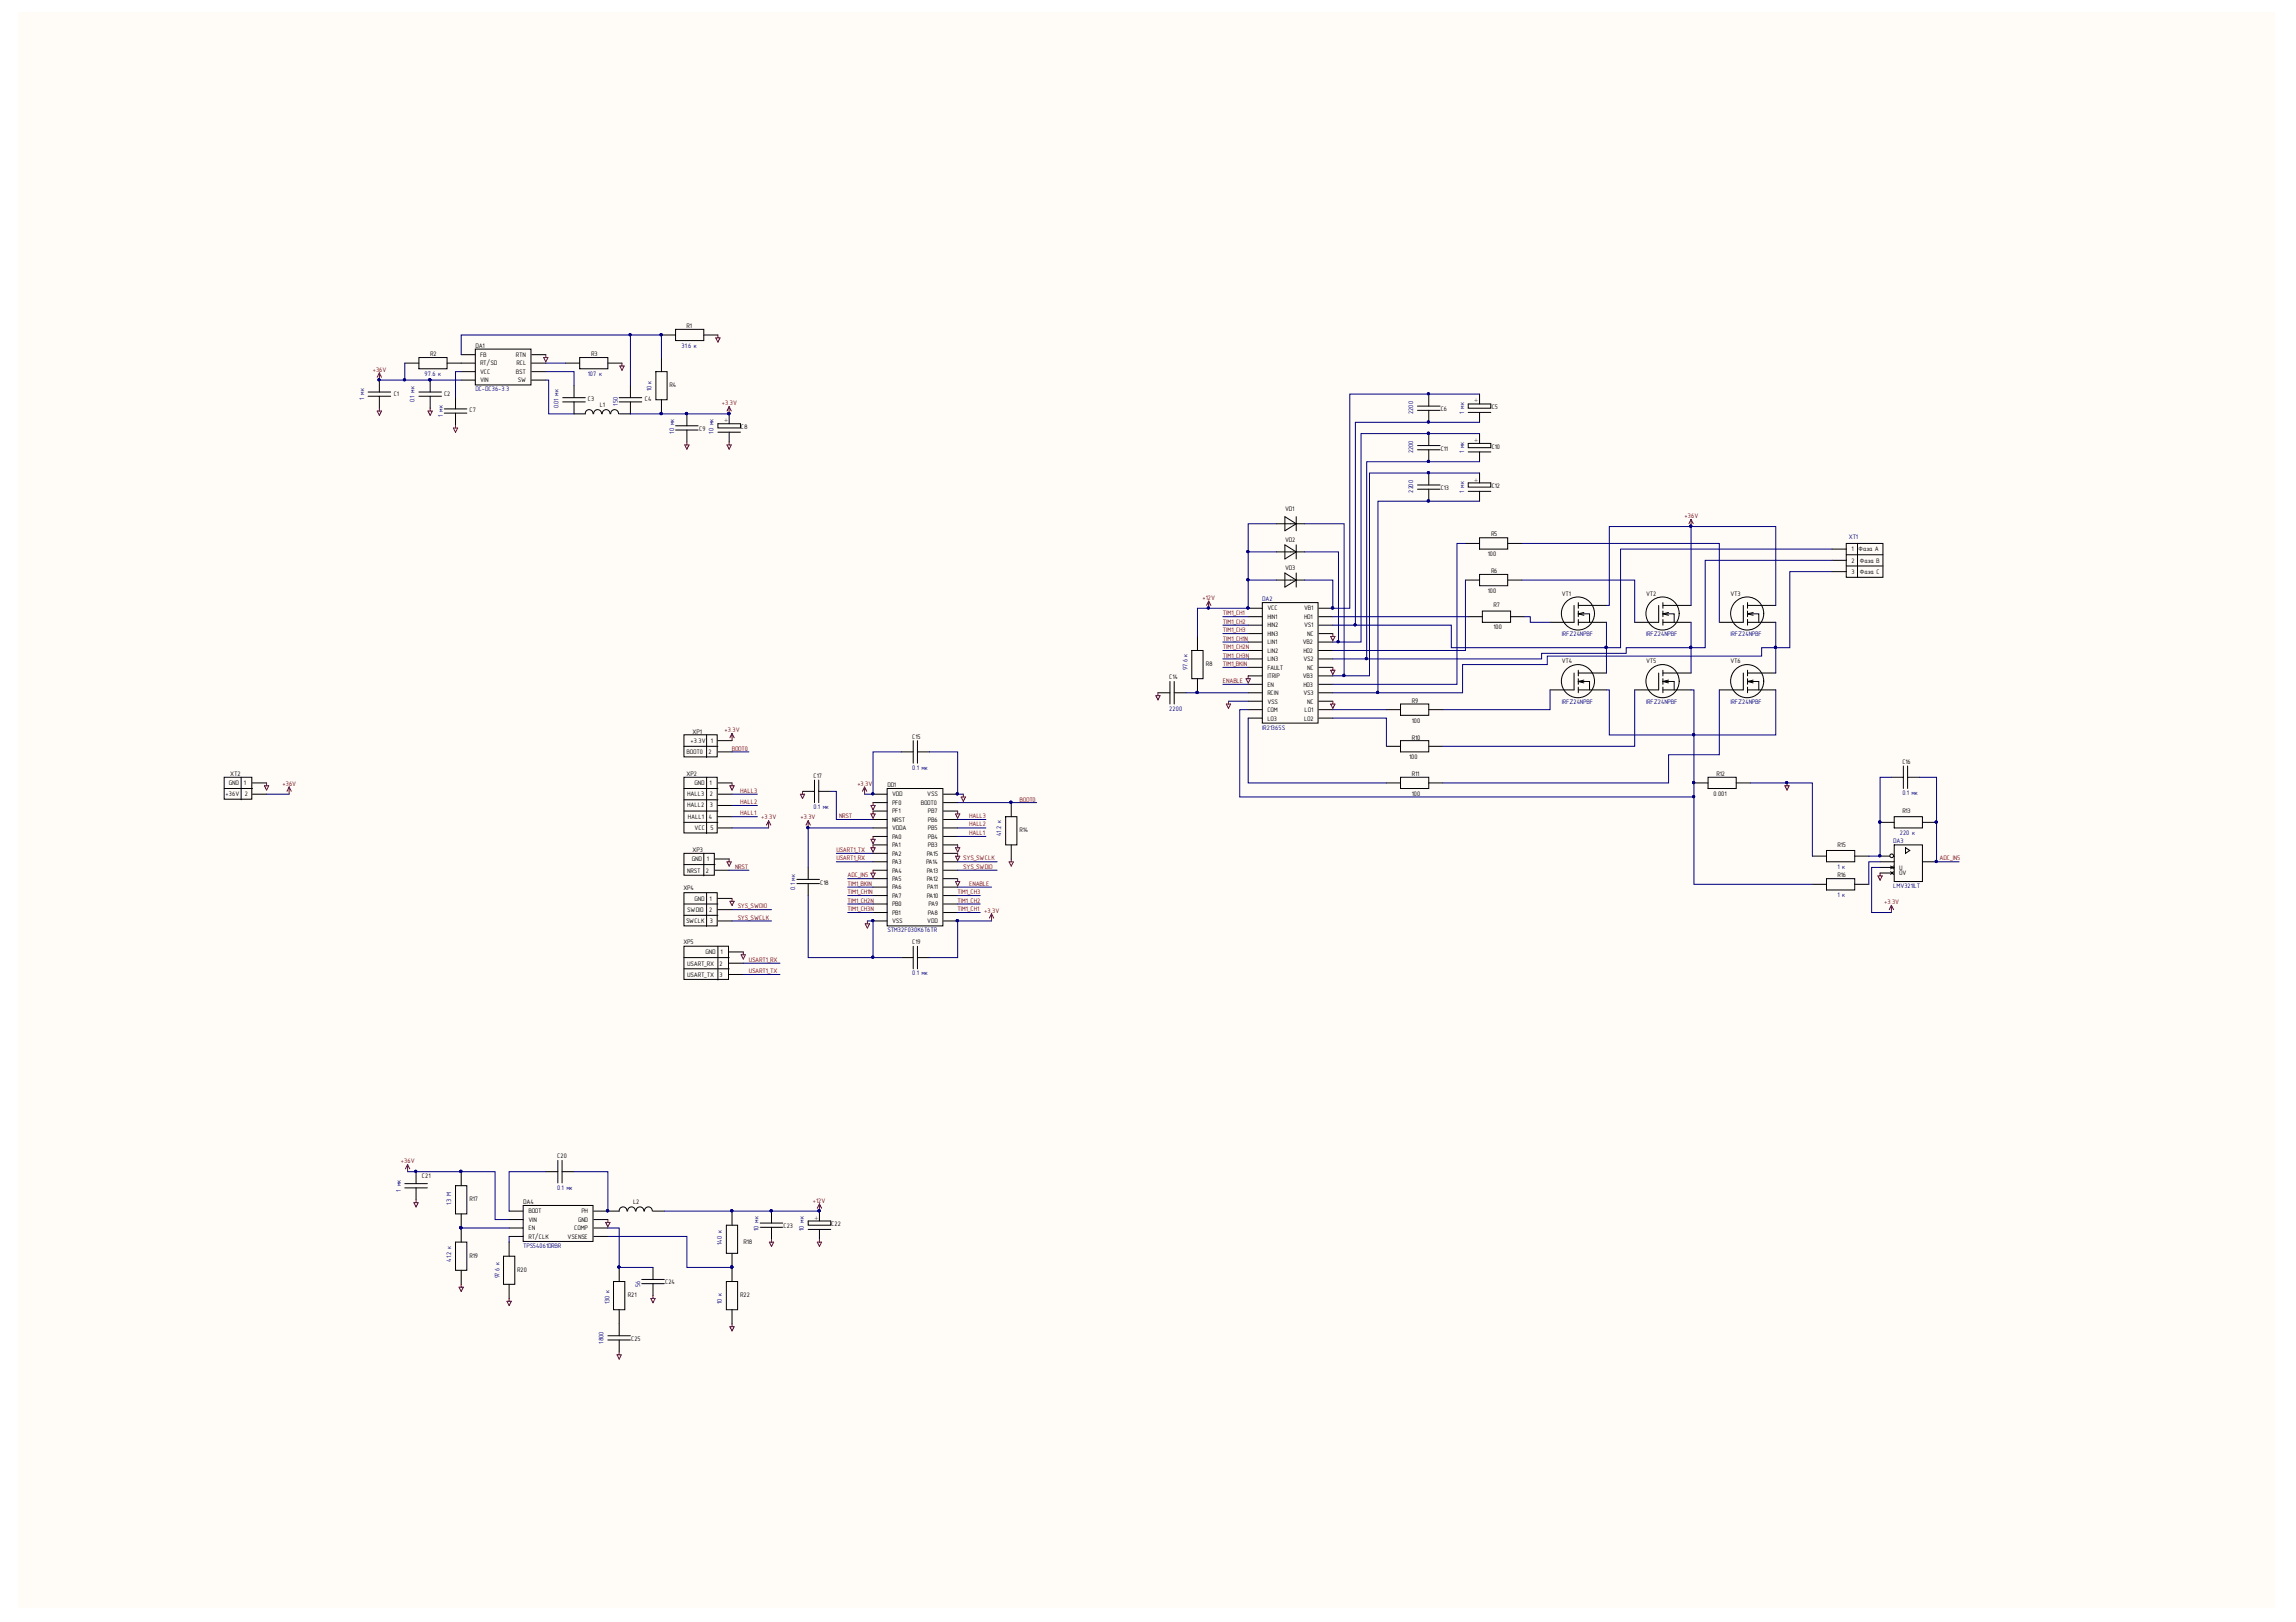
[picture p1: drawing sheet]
<svg xmlns="http://www.w3.org/2000/svg" width="297mm" height="210mm" viewBox="0 0 297 210" stroke-linecap="round" stroke-linejoin="round" font-family="sans-serif">
<defs><g id="words">
<g font-size=".8">
<text x="55.7" y="46.1">R2</text>
<text x="61.5" y="45">DA1</text>
<text x="62.1" y="46.2">FB</text>
<text x="62.1" y="47.3">RT/SD</text>
<text x="66.8" y="46.2">RTN</text>
<text x="66.8" y="47.3">RCL</text>
<text x="76.5" y="46.1">R3</text>
<text x="88.8" y="42.4">R1</text>
<text x="50.9" y="51.2">С1</text>
<text x="57.4" y="51.2">С2</text>
<text x="60.7" y="53.4">С7</text>
<text x="62.1" y="48.4">VCC</text>
<text x="62.1" y="49.5">VIN</text>
<text x="66.8" y="48.4">BST</text>
<text x="67" y="49.5">SW</text>
<text x="76.1" y="51.9">С3</text>
<text x="77.6" y="52.7">L1</text>
<text x="83.4" y="51.9">С4</text>
<text x="86.6" y="50.1">R4</text>
<text x="186.4" y="53.2">С6</text>
<text x="191.2" y="52.1" transform="rotate(-90 191.2 52.1)">+</text>
<text x="193" y="52.9">С5</text>
<text x="90.4" y="55.8">С9</text>
<text x="94.2" y="54.6" transform="rotate(-90 94.2 54.6)">+</text>
<text x="95.9" y="55.5">С8</text>
<text x="186.4" y="58.3">С11</text>
<text x="191.2" y="57.2" transform="rotate(-90 191.2 57.2)">+</text>
<text x="193" y="58.1">С10</text>
<text x="186.4" y="63.4">С13</text>
<text x="191.2" y="62.3" transform="rotate(-90 191.2 62.3)">+</text>
<text x="193" y="63.2">С12</text>
<text x="166.2" y="70.2">VD2</text>
<text x="166.2" y="66.1">VD1</text>
<text x="192.5" y="71.9">100</text>
<text x="192.9" y="69.4">R5</text>
<text x="239.5" y="71.4">1</text>
<text x="240.4" y="71.4">Фаза А</text>
<text x="166.2" y="73.8">VD3</text>
<text x="192.5" y="76.7">100</text>
<text x="192.9" y="74.1">R6</text>
<text x="202" y="77.1">VT1</text>
<text x="213" y="77.1">VT2</text>
<text x="223.9" y="77.1">VT3</text>
<text x="239.5" y="72.8">2</text>
<text x="239.5" y="74.2">3</text>
<text x="240.6" y="72.8">Фаза B</text>
<text x="240.6" y="74.2">Фаза C</text>
<text x="164" y="79">VCC</text>
<text x="164" y="80.1">HIN1</text>
<text x="164" y="81.2">HIN2</text>
<text x="164" y="82.3">HIN3</text>
<text x="164" y="83.4">LIN1</text>
<text x="168.5" y="83.4">VB2</text>
<text x="168.7" y="81.2">VS1</text>
<text x="168.7" y="80.1">HO1</text>
<text x="168.7" y="79">VB1</text>
<text x="169.1" y="82.3">NC</text>
<text x="193.2" y="81.4">100</text>
<text x="193.2" y="78.5">R7</text>
<text x="151.3" y="87.9">С14</text>
<text x="156" y="86.2">R8</text>
<text x="164" y="84.5">LIN2</text>
<text x="164" y="85.6">LIN3</text>
<text x="164" y="86.7">FAULT</text>
<text x="164" y="87.8">ITRIP</text>
<text x="164" y="88.9">EN</text>
<text x="164" y="90">RCIN</text>
<text x="168.5" y="87.8">VB3</text>
<text x="168.6" y="90">VS3</text>
<text x="168.6" y="88.9">HO3</text>
<text x="168.6" y="85.6">VS2</text>
<text x="168.6" y="84.5">HO2</text>
<text x="169.1" y="86.7">NC</text>
<text x="202" y="85.8">VT4</text>
<text x="213" y="85.8">VT5</text>
<text x="223.9" y="85.8">VT6</text>
<text x="89.6" y="94.9">XP1</text>
<text x="118" y="95.6">С15</text>
<text x="164" y="91.1">VSS</text>
<text x="164" y="92.2">COM</text>
<text x="164" y="93.3">LO3</text>
<text x="168.7" y="93.3">LO2</text>
<text x="168.8" y="92.2">LO1</text>
<text x="169.1" y="91.1">NC</text>
<text x="182.7" y="93.5">100</text>
<text x="182.7" y="91">R9</text>
<text x="182.7" y="95.7">R10</text>
<text x="29.6" y="101.6">GND</text>
<text x="29.8" y="100.4">XT2</text>
<text x="31.5" y="101.6">1</text>
<text x="88.8" y="97.6">BOOT0</text>
<text x="88.8" y="100.4">XP2</text>
<text x="89.3" y="96.1">+3.3V</text>
<text x="89.9" y="101.6">GND</text>
<text x="91.6" y="97.6">2</text>
<text x="91.8" y="101.6">1</text>
<text x="91.9" y="96.1">1</text>
<text x="105.2" y="100.7">С17</text>
<text x="114.8" y="101.9">DD1</text>
<text x="182.3" y="98.2">100</text>
<text x="182.7" y="100.4">R11</text>
<text x="222.1" y="100.4">R12</text>
<text x="246.1" y="98.8">С16</text>
<text x="29.2" y="103.1">+36V</text>
<text x="31.7" y="103.1">2</text>
<text x="88.9" y="104.5">HALL2</text>
<text x="88.9" y="103.1">HALL3</text>
<text x="89" y="106">HALL1</text>
<text x="89.9" y="107.5">VCC</text>
<text x="91.7" y="106">4</text>
<text x="91.8" y="104.5">3</text>
<text x="91.8" y="103.1">2</text>
<text x="91.9" y="107.5">5</text>
<text x="115.4" y="103.1">VDD</text>
<text x="115.4" y="104.2">PF0</text>
<text x="115.4" y="105.3">PF1</text>
<text x="115.4" y="106.4">NRST</text>
<text x="115.4" y="107.5">VDDA</text>
<text x="119.1" y="104.2">BOOT0</text>
<text x="120" y="103.1">VSS</text>
<text x="120.1" y="107.5">PB5</text>
<text x="120.1" y="106.4">PB6</text>
<text x="120.1" y="105.3">PB7</text>
<text x="131.9" y="107.7">R14</text>
<text x="182.7" y="103">100</text>
<text x="221.7" y="103">0.001</text>
<text x="246.1" y="105.2">R13</text>
<text x="88.9" y="112.9">NRST</text>
<text x="89.5" y="111.4">GND</text>
<text x="89.6" y="110.2">XP3</text>
<text x="91.3" y="112.9">2</text>
<text x="91.4" y="111.4">1</text>
<text x="115.4" y="108.6">PA0</text>
<text x="115.4" y="109.7">PA1</text>
<text x="115.4" y="110.7">PA2</text>
<text x="115.4" y="111.8">PA3</text>
<text x="115.4" y="112.9">PA4</text>
<text x="115.4" y="114">PA5</text>
<text x="119.8" y="111.8">PA14</text>
<text x="119.9" y="114">PA12</text>
<text x="119.9" y="112.9">PA13</text>
<text x="119.9" y="110.7">PA15</text>
<text x="120.1" y="109.7">PB3</text>
<text x="120.1" y="108.6">PB4</text>
<text x="237.7" y="109.6">R15</text>
<text x="237.7" y="113.5">R16</text>
<text x="245.7" y="112.5">U</text>
<text x="245.7" y="113.3">OV</text>
<text x="88.4" y="115.2">XP4</text>
<text x="88.8" y="119.5">SWCLK</text>
<text x="88.9" y="118">SWDIO</text>
<text x="89.9" y="116.6">GND</text>
<text x="91.7" y="118">2</text>
<text x="91.8" y="116.6">1</text>
<text x="91.8" y="119.5">3</text>
<text x="106.1" y="114.5">С18</text>
<text x="115.4" y="115.1">PA6</text>
<text x="115.4" y="116.2">PA7</text>
<text x="115.4" y="117.3">PB0</text>
<text x="115.4" y="118.4">PB1</text>
<text x="115.4" y="119.5">VSS</text>
<text x="119.9" y="116.2">PA10</text>
<text x="120" y="119.5">VDD</text>
<text x="120" y="115.1">PA11</text>
<text x="120.1" y="118.4">PA8</text>
<text x="120.1" y="117.3">PA9</text>
<text x="88.4" y="122.2">XP5</text>
<text x="88.9" y="125">USART_RX</text>
<text x="91.3" y="123.5">GND</text>
<text x="93.1" y="125">2</text>
<text x="93.2" y="123.5">1</text>
<text x="118" y="122.2">С19</text>
<text x="88.9" y="126.4">USART_TX</text>
<text x="93.1" y="126.4">3</text>
<text x="72.1" y="149.9">С20</text>
<text x="54.6" y="152.5">С21</text>
<text x="60.7" y="155.5">R17</text>
<text x="67.7" y="155.8">DA4</text>
<text x="81.9" y="155.8">L2</text>
<text x="68.4" y="157">BOOT</text>
<text x="68.4" y="158.1">VIN</text>
<text x="68.4" y="159.2">EN</text>
<text x="68.4" y="160.3">RT/CLK</text>
<text x="73.4" y="160.3">VSENSE</text>
<text x="74.3" y="159.2">COMP</text>
<text x="74.8" y="158.1">GND</text>
<text x="75.2" y="157">PH</text>
<text x="96.2" y="161">R18</text>
<text x="101.4" y="158.9">С23</text>
<text x="105.8" y="157.8" transform="rotate(-90 105.8 157.8)">+</text>
<text x="107.5" y="158.7">С22</text>
<text x="60.7" y="162.7">R19</text>
<text x="66.9" y="164.6">R20</text>
<text x="81.2" y="167.9">R21</text>
<text x="86" y="166.2">С24</text>
<text x="95.8" y="167.9">R22</text>
<text x="81.6" y="173.6">С25</text>
</g>
<g font-size=".8" fill="#000080">
<text x="88.2" y="45">31.6 к</text>
<text x="47.1" y="51.7" transform="rotate(-90 47.1 51.7)">1 мк</text>
<text x="53.6" y="52.1" transform="rotate(-90 53.6 52.1)">0.1 мк</text>
<text x="54.9" y="48.6">97.6 к</text>
<text x="57.3" y="53.9" transform="rotate(-90 57.3 53.9)">1 мк</text>
<text x="61.5" y="50.6">DC-DC36-3.3</text>
<text x="72.3" y="52.8" transform="rotate(-90 72.3 52.8)">0.01 мк</text>
<text x="76.1" y="48.6">107 к</text>
<text x="80" y="52.5" transform="rotate(-90 80 52.5)">150</text>
<text x="84.3" y="50.6" transform="rotate(-90 84.3 50.6)">10 к</text>
<text x="182.8" y="53.5" transform="rotate(-90 182.8 53.5)">2200</text>
<text x="189.4" y="53.5" transform="rotate(-90 189.4 53.5)">1 мк</text>
<text x="87.2" y="56.1" transform="rotate(-90 87.2 56.1)">10 мк</text>
<text x="92.3" y="56.1" transform="rotate(-90 92.3 56.1)">10 мк</text>
<text x="182.8" y="58.7" transform="rotate(-90 182.8 58.7)">2200</text>
<text x="189.4" y="58.7" transform="rotate(-90 189.4 58.7)">1 мк</text>
<text x="182.8" y="63.7" transform="rotate(-90 182.8 63.7)">2200</text>
<text x="189.4" y="63.7" transform="rotate(-90 189.4 63.7)">1 мк</text>
<text x="239.2" y="69.8">XT1</text>
<text x="163.3" y="77.8">DA2</text>
<text x="202" y="82.3">IRFZ24NPBF</text>
<text x="213" y="82.3">IRFZ24NPBF</text>
<text x="223.9" y="82.3">IRFZ24NPBF</text>
<text x="153.6" y="86.7" transform="rotate(-90 153.6 86.7)">97.6 к</text>
<text x="151.3" y="92">2200</text>
<text x="163.3" y="94.4">IR21365S</text>
<text x="202" y="91.1">IRFZ24NPBF</text>
<text x="213" y="91.1">IRFZ24NPBF</text>
<text x="223.9" y="91.1">IRFZ24NPBF</text>
<text x="118" y="99.6">0.1 мк</text>
<text x="105.2" y="104.7">0.1 мк</text>
<text x="246.1" y="102.9">0.1 мк</text>
<text x="129.5" y="108.2" transform="rotate(-90 129.5 108.2)">41.2 к</text>
<text x="237.7" y="112.4">1 к</text>
<text x="244.9" y="109.1">DA3</text>
<text x="245.8" y="108">220 к</text>
<text x="102.9" y="115.1" transform="rotate(-90 102.9 115.1)">0.1 мк</text>
<text x="237.7" y="116.1">1 к</text>
<text x="244.9" y="114.9">LMV321ILT</text>
<text x="114.8" y="120.6">STM32F030K6T6TR</text>
<text x="118" y="126.2">0.1 мк</text>
<text x="51.9" y="154.2" transform="rotate(-90 51.9 154.2)">1 мк</text>
<text x="58.4" y="156" transform="rotate(-90 58.4 156)">1.3 М</text>
<text x="72.1" y="153.9">0.1 мк</text>
<text x="67.7" y="161.5">TPS54061DRBR</text>
<text x="93.4" y="161.1" transform="rotate(-90 93.4 161.1)">140 к</text>
<text x="98.1" y="159.3" transform="rotate(-90 98.1 159.3)">10 мк</text>
<text x="104" y="159.3" transform="rotate(-90 104 159.3)">10 мк</text>
<text x="58.4" y="163.3" transform="rotate(-90 58.4 163.3)">41.2 к</text>
<text x="64.6" y="165.4" transform="rotate(-90 64.6 165.4)">97.6 к</text>
<text x="82.8" y="166.5" transform="rotate(-90 82.8 166.5)">56</text>
<text x="78.1" y="173.9" transform="rotate(-90 78.1 173.9)">1800</text>
<text x="78.9" y="168.7" transform="rotate(-90 78.9 168.7)">130 к</text>
<text x="93.4" y="168.7" transform="rotate(-90 93.4 168.7)">10 к</text>
</g>
<g font-size=".8" fill="#800000">
<text x="48.2" y="48.1">+36V</text>
<text x="93.4" y="52.4">+3.3V</text>
<text x="217.9" y="67">+36V</text>
<text x="155.6" y="77.6">+12V</text>
<text x="158.2" y="79.6">TIM1_CH1</text>
<text x="158.2" y="80.7">TIM1_CH2</text>
<text x="158.2" y="81.8">TIM1_CH3</text>
<text x="158.2" y="82.9">TIM1_CH1N</text>
<text x="158.2" y="84">TIM1_CH2N</text>
<text x="158.2" y="85.1">TIM1_CH3N</text>
<text x="158.2" y="86.2">TIM1_BKIN</text>
<text x="158.2" y="88.3">ENABLE</text>
<text x="93.7" y="94.8">+3.3V</text>
<text x="36.5" y="101.7">+36V</text>
<text x="94.7" y="97.1">BOOT0</text>
<text x="110.9" y="101.7">+3.3V</text>
<text x="95.8" y="102.6">HALL3</text>
<text x="95.8" y="104.1">HALL2</text>
<text x="95.8" y="105.5">HALL1</text>
<text x="98.5" y="106">+3.3V</text>
<text x="103.6" y="106">+3.3V</text>
<text x="108.5" y="105.8">NRST</text>
<text x="125.4" y="106.9">HALL2</text>
<text x="125.4" y="105.8">HALL3</text>
<text x="131.9" y="103.7">BOOT0</text>
<text x="95.1" y="112.4">NRST</text>
<text x="108.2" y="110.2">USART1_TX</text>
<text x="108.2" y="111.3">USART1_RX</text>
<text x="109.6" y="113.5">ADC_IN5</text>
<text x="124.6" y="112.4">SYS_SWDIO</text>
<text x="124.6" y="111.3">SYS_SWCLK</text>
<text x="125.4" y="108">HALL1</text>
<text x="250.9" y="111.3">ADC_IN5</text>
<text x="95.4" y="117.5">SYS_SWDIO</text>
<text x="95.4" y="119">SYS_SWCLK</text>
<text x="109.6" y="114.6">TIM1_BKIN</text>
<text x="109.6" y="115.7">TIM1_CH1N</text>
<text x="109.6" y="116.8">TIM1_CH2N</text>
<text x="109.6" y="117.9">TIM1_CH3N</text>
<text x="123.9" y="116.8">TIM1_CH2</text>
<text x="123.9" y="115.7">TIM1_CH3</text>
<text x="123.9" y="117.9">TIM1_CH1</text>
<text x="125.4" y="114.6">ENABLE</text>
<text x="127.3" y="118.1">+3.3V</text>
<text x="243.7" y="117">+3.3V</text>
<text x="96.9" y="126">USART1_TX</text>
<text x="96.9" y="124.4">USART1_RX</text>
<text x="51.9" y="150.6">+36V</text>
<text x="105.2" y="155.6">+12V</text>
</g>
</g></defs>
<path d="M2.4 1.6h291.9v206.4h-291.9z" fill="#fffcf8"/>
<g fill="none" stroke="#000" stroke-width=".13">
<path d="M161.5 78.7h1.8M161.5 79.8h1.8M163.3 78h7.2v15.6h-7.2zM170.6 78.7h1.8M170.6 79.8h1.8M237 71.1h1.9M237 72.5h1.9M237 74h1.9M238.9 70.3h1.4v4.4h-1.4zM238.9 73.2h4.7M238.9 71.8h4.7M240.3 70.3h3.3v4.4h-3.3"/>
<path d="M161.5 80.9h1.8M161.5 82h1.8M161.5 83.1h1.8M161.5 84.2h1.8M161.5 85.3h1.8M161.5 86.4h1.8M161.5 87.5h1.8M161.5 88.6h1.8M161.5 89.7h1.8M161.5 90.7h1.8M161.5 91.8h1.8M161.5 92.9h1.8"/>
<path d="M170.6 80.9h1.8M170.6 82h1.8M170.6 83.1h1.8M170.6 84.2h1.8M170.6 85.3h1.8M170.6 86.4h1.8M170.6 87.5h1.8M170.6 88.6h1.8M170.6 89.7h1.8M170.6 90.7h1.8M170.6 91.8h1.8M170.6 92.9h1.8"/>
<path d="M243.2 110.8h1.9"/>
</g>
<g fill="#000080" stroke="#000080" stroke-width=".13">
<circle cx="161.4" cy="78.7" r=".15"/>
<circle cx="172.4" cy="78.7" r=".14"/>
</g>
<circle cx="244.7" cy="110.7" r=".24" fill="#fffcf8" stroke="#000" stroke-width=".13"/>
<g fill="none" stroke="#000" stroke-width=".13">
<path d="M47.6 50.7h2.9M47.6 51.3h2.9M49.1 49.2v1.5M49.1 51.3v1.5M52.4 47h1.8M54.2 46.3h3.6v1.4h-3.6zM54.2 50.7h2.9M54.2 51.3h2.9M55.7 49.2v1.5M55.7 51.3v1.5M57.5 52.9h2.9M57.5 53.5h2.9"/>
<path d="M57.8 47h3.7M58.9 51.4v1.5M58.9 53.5v1.5M59.7 49.2h1.8M59.7 48.1h1.8M59.7 45.9h1.8M61.5 45.2h7.2v4.6h-7.2zM68.8 49.2h1.8M68.8 48.1h1.8M68.8 47h1.8M68.8 45.9h1.8M72.8 51.5h2.9"/>
<path d="M72.8 52h2.9M73.2 47h1.8M74.3 52v1.6h1.4a.5 .5 0 0 1 .5-.6 .5 .5 0 0 1 .5 .5M74.3 49.9v1.6M75 46.3h3.6v1.4h-3.6zM77.8 53.5a.51 .51 0 0 0-.5-.5 .51 .51 0 0 0-.5 .6M78.6 47h1.9M78.9 53.5a.5 .5 0 0 0-.5-.5 .5 .5 0 0 0-.5 .6M80 53.6a.5 .5 0 0 0-.5-.6 .5 .5 0 0 0-.5 .6M80.1 51.5h2.9M80.1 52h2.9M81.6 52v1.6h-1.5"/>
<path d="M81.6 49.9v1.6M84.9 48.1h1.4v3.6h-1.4zM85.6 46.3v1.8M85.6 51.7v1.9M85.6 43.4h1.8M87.4 42.6h3.7v1.5h-3.7zM87.4 55.1h2.9M87.4 55.6h2.9M88.9 53.6v1.5M88.9 55.6v1.6M91.1 43.4h1.8M92.9 54.8h2.9v.6h-2.9z"/>
<path d="M92.9 55.9h2.9M94.3 53.6v1.2M94.3 55.9v1.3M183.4 57.7h2.9M183.4 58.2h2.9M183.4 52.6h2.9M183.4 53.1h2.9M184.8 51v1.6M184.8 53.1v1.5M184.8 56.1v1.6M184.8 58.2v1.6M189.9 57.4h3v.5h-3z"/>
<path d="M189.9 52.3h3v.5h-3zM189.9 58.5h3M189.9 53.4h3M191.4 51v1.3M191.4 53.4v1.2M191.4 56.1v1.3M191.4 58.5v1.3M165.1 75.1h3.7M165.1 71.4h3.7M165.1 67.8h3.7M166.2 74.2l1.5 .9-1.5 .9zM166.2 70.5l1.5 .9-1.5 .9z"/>
<path d="M166.2 66.9l1.5 .9-1.5 .9zM167.7 66.9v1.8M167.7 70.5v1.8M167.7 74.2v1.8M183.4 62.8h2.9M183.4 63.3h2.9M184.8 61.2v1.6M184.8 63.3v1.6M189.6 75.1h1.8M189.6 70.3h1.8M189.9 62.5h3v.5h-3zM189.9 79.8h1.9"/>
<path d="M189.9 63.6h3M191.4 74.3h3.7v1.5h-3.7zM191.4 69.6h3.7v1.5h-3.7zM191.4 61.2v1.3M191.4 63.6v1.3M191.8 79.1h3.6v1.4h-3.6zM195.1 75.1h1.8M195.1 70.3h1.8M195.4 79.8h1.9M203.6 78.3v2.2h-3.1M204.2 79.4h1.4v1.1M204.2 78v.7"/>
<path d="M204.2 79.1v.7M204.2 78.3h3.6M204.2 79.4l.7 .2M204.9 79.3l-.7 .1M214.6 78.3v2.2h-3.1M215.1 79.4h1.5v1.1M215.1 78.3h3.7M215.1 78v.7M215.1 79.1v.7M215.1 79.4l.8 .2M215.9 79.3l-.8 .1M225.5 78.3v2.2h-3.1"/>
<path d="M226.1 79.4h1.4v1.1M226.1 78.3h3.6M226.1 78v.7M226.1 79.1v.7M226.1 79.4l.7 .2M226.8 79.3l-.7 .1M88.5 95.1h4.3v2.8h-4.3zM88.5 96.6h4.4M91.4 95.1v2.9M92.9 97.3h1.8M92.9 95.8h1.8M116.6 97.3h1.5"/>
<path d="M118.1 95.8v3M118.7 97.3h1.6M118.7 95.8v3M149.8 89.7h1.6M151.4 88.2v2.9M151.9 89.7h1.6M151.9 88.2v2.9M154.2 84.2h1.4v3.6h-1.4zM154.9 82.4v1.8M154.9 87.8v1.9M179.4 91.8h1.8M179.4 96.6h1.8"/>
<path d="M181.2 91.1h3.6v1.5h-3.6zM181.2 95.8h3.6v1.5h-3.6zM184.8 91.8h1.9M184.8 96.6h1.9M203.6 87.1v2.2h-3.1M204.2 88.2h1.4v1.1M204.2 80.5h3.6M204.2 80.2v.7M204.2 86.7v.8M204.2 87.8v.8M204.2 88.9v.8M204.2 89.3h3.6"/>
<path d="M204.2 87.1h3.6M204.2 88.2l.7 .2M204.9 88l-.7 .2M214.6 87.1v2.2h-3.1M215.1 88.2h1.5v1.1M215.1 80.5h3.7M215.1 80.2v.7M215.1 86.7v.8M215.1 87.8v.8M215.1 88.9v.8M215.1 89.3h3.7M215.1 87.1h3.7"/>
<path d="M215.1 88.2l.8 .2M215.9 88l-.8 .2M225.5 87.1v2.2h-3.1M226.1 88.2h1.4v1.1M226.1 80.5h3.6M226.1 80.2v.7M226.1 86.7v.8M226.1 87.8v.8M226.1 88.9v.8M226.1 89.3h3.6M226.1 87.1h3.6M226.1 88.2l.7 .2"/>
<path d="M226.8 88l-.7 .2M246.2 99.1v2.9M246.8 99.1v2.9M29 100.6h3.6v2.8h-3.6zM29 102h3.7M31.2 100.6v2.9M32.7 101.3h1.8M32.7 102.8h1.8M88.5 100.6h4.3v7.2h-4.3zM88.5 110.4h3.9v2.9h-3.9zM88.5 115.5h4.3v4.3h-4.3zM88.5 106.4h4.4"/>
<path d="M88.5 105h4.4M88.5 117h4.4M88.5 102h4.4M88.5 103.5h4.4M88.5 111.9h4M88.5 118.5h4.4M91.1 110.4v2.9M91.4 100.6v7.3M91.4 115.5v4.4M92.5 112.6h1.8M92.5 111.2h1.8M92.9 101.3h1.8"/>
<path d="M92.9 102.8h1.8M92.9 107.1h1.8M92.9 119.2h1.8M92.9 105.7h1.8M92.9 104.2h1.8M92.9 117.7h1.8M92.9 116.3h1.8M103.1 114.3h2.9M103.1 113.8h2.9M103.8 102.4h1.6M104.6 112.3v1.5M104.6 114.3v1.6"/>
<path d="M105.4 100.9v3M105.9 102.4h1.6M105.9 100.9v3M112.9 111.5h1.9M112.9 102.8h1.9M112.9 103.9h1.9M112.9 105h1.9M112.9 106.1h1.9M112.9 107.1h1.9M112.9 108.2h1.9M112.9 109.3h1.9M112.9 110.4h1.9"/>
<path d="M112.9 112.6h1.9M112.9 113.7h1.9M112.9 114.8h1.9M112.9 115.9h1.9M112.9 117h1.9M112.9 118.1h1.9M112.9 119.2h1.9M114.8 102h7.2v17.8h-7.2zM122.1 111.5h1.8M122.1 102.8h1.8M122.1 103.9h1.8M122.1 105h1.8"/>
<path d="M122.1 106.1h1.8M122.1 107.1h1.8M122.1 108.2h1.8M122.1 109.3h1.8M122.1 110.4h1.8M122.1 112.6h1.8M122.1 113.7h1.8M122.1 114.8h1.8M122.1 115.9h1.8M122.1 117h1.8M122.1 118.1h1.8M122.1 119.2h1.8"/>
<path d="M130.1 105.7h1.5v3.6h-1.5zM130.8 103.9v1.8M130.8 109.3v1.9M179.4 101.3h1.8M181.2 100.6h3.6v1.4h-3.6zM184.8 101.3h1.9M219.1 101.3h1.9M221 100.6h3.6v1.4h-3.6zM224.6 101.3h1.8M234.5 110.8h1.8M234.5 114.4h1.8M236.3 110.1h3.6v1.4h-3.6z"/>
<path d="M236.3 113.7h3.6v1.5h-3.6zM239.9 110.8h1.9M239.9 114.4h1.9M243.2 111.5h1.9M243.2 112.3h1.9M243.2 113h1.9M243.2 106.4h1.9M244.6 112.1l.4 .3M244.6 112.8l.4 .4M244.7 100.6h1.5M245 112.1l-.4 .3M245 112.8l-.4 .4"/>
<path d="M245.1 109.3h3.6v4.8h-3.6zM245.1 105.7h3.6v1.4h-3.6zM246.5 109.7l.6 .4-.6 .3zM246.8 100.6h1.5M248.7 111.5h1.8M248.7 106.4h1.8M88.5 122.5h5.7v4.2h-5.7zM88.5 123.9h5.8M88.5 125.4h5.8M92.9 122.5v4.3M94.3 126.1h1.9M94.3 124.6h1.9"/>
<path d="M94.3 123.2h1.9M116.6 123.9h1.5M118.1 122.5v2.9M118.7 122.5v2.9M118.7 123.9h1.6M52.4 153.2h2.9M52.4 153.7h2.9M53.8 151.6v1.6M53.8 153.7v1.6M58.9 153.4h1.5v3.7h-1.5zM59.7 151.6v1.8M59.7 157.1v3.6"/>
<path d="M65.9 156.7h1.8M65.9 157.8h1.8M65.9 158.9h1.8M67.7 156h9v4.7h-9zM70.6 151.6h1.6M72.2 150.2v2.9M72.7 151.6h1.6M72.7 150.2v2.9M76.8 157.8h1.8M76.8 158.9h1.8M81.1 156.7a.5 .5 0 0 0-.5-.5 .5 .5 0 0 0-.5 .5h-3.3M82.2 156.7a.5 .5 0 0 0-.5-.5 .5 .5 0 0 0-.5 .5"/>
<path d="M83.3 156.7a.5 .5 0 0 0-.5-.5 .5 .5 0 0 0-.5 .5M84.4 156.7a.5 .5 0 0 0-.5-.5 .5 .5 0 0 0-.5 .5M84.5 156.7h1.4M94 158.6h1.4v3.6h-1.4zM94.7 156.7v1.9M98.3 158.3h3M98.3 158.8h3M99.8 156.7v1.6M99.8 158.8v1.6M104.6 158h2.9v.6h-2.9zM104.6 159.1h2.9M106 156.7v1.3"/>
<path d="M106 159.1v1.3M58.9 160.7h1.5v3.7h-1.5zM59.7 164.4v1.8M65.1 162.6h1.5v3.6h-1.5zM65.9 160.7v1.9M65.9 166.2v1.8M65.9 160h1.8M76.8 160h1.8M78.6 172.9h3M78.6 173.4h3M79.4 165.8h1.4v3.7h-1.4zM80.1 164v1.8"/>
<path d="M80.1 169.5v3.4M80.1 173.4v1.6M83 165.6h2.9M83 166.1h2.9M84.5 164v1.6M84.5 166.1v1.6M94 165.8h1.4v3.7h-1.4zM94.7 162.2v3.6M94.7 169.5v1.8"/>
<circle cx="204.1" cy="79.4" r="2.14"/>
<circle cx="215.1" cy="79.4" r="2.15"/>
<circle cx="226" cy="79.4" r="2.14"/>
<circle cx="204.1" cy="88.1" r="2.14"/>
<circle cx="215.1" cy="88.1" r="2.15"/>
<circle cx="226" cy="88.1" r="2.14"/>
</g>
<g fill="#000080" stroke="#000080" stroke-width=".13">
<circle cx="243.2" cy="106.4" r=".14"/>
<circle cx="250.5" cy="106.4" r=".14"/>
<circle cx="219.1" cy="101.3" r=".14"/>
<circle cx="231.1" cy="101.3" r=".14"/>
<circle cx="184.8" cy="56.1" r=".14"/>
<circle cx="184.8" cy="59.7" r=".14"/>
<circle cx="184.8" cy="61.2" r=".14"/>
<circle cx="184.8" cy="64.8" r=".14"/>
<circle cx="184.8" cy="51" r=".14"/>
<circle cx="184.8" cy="54.6" r=".14"/>
<circle cx="218.7" cy="68.1" r=".14"/>
<circle cx="53.8" cy="151.6" r=".14"/>
<circle cx="59.6" cy="151.6" r=".14"/>
<circle cx="59.6" cy="158.9" r=".14"/>
<circle cx="94.7" cy="156.7" r=".14"/>
<circle cx="94.7" cy="164" r=".14"/>
<circle cx="78.6" cy="156.7" r=".14"/>
<circle cx="80.1" cy="164" r=".14"/>
<circle cx="99.8" cy="156.7" r=".14"/>
<circle cx="106" cy="156.7" r=".14"/>
<circle cx="156.3" cy="78.7" r=".14"/>
<circle cx="55.6" cy="49.1" r=".14"/>
<circle cx="85.5" cy="53.5" r=".14"/>
<circle cx="85.5" cy="43.3" r=".14"/>
<circle cx="88.8" cy="53.5" r=".14"/>
<circle cx="94.3" cy="53.5" r=".14"/>
<circle cx="49" cy="49.1" r=".14"/>
<circle cx="154.9" cy="89.6" r=".14"/>
<circle cx="123.8" cy="119.1" r=".14"/>
<circle cx="123.8" cy="102.7" r=".14"/>
<circle cx="104.5" cy="107.1" r=".14"/>
<circle cx="130.8" cy="103.8" r=".14"/>
<circle cx="207.8" cy="83.8" r=".15"/>
<circle cx="218.7" cy="83.8" r=".14"/>
<circle cx="229.7" cy="83.8" r=".14"/>
<circle cx="219.1" cy="95.1" r=".14"/>
<circle cx="243.2" cy="110.7" r=".14"/>
<circle cx="161.4" cy="75" r=".15"/>
<circle cx="161.4" cy="71.4" r=".15"/>
<circle cx="173.1" cy="83" r=".14"/>
<circle cx="173.9" cy="87.4" r=".15"/>
<circle cx="172.4" cy="78.7" r=".14"/>
<circle cx="175.3" cy="80.9" r=".14"/>
<circle cx="176.8" cy="85.2" r=".14"/>
<circle cx="178.2" cy="89.6" r=".14"/>
<circle cx="219.1" cy="103.1" r=".14"/>
<circle cx="52.3" cy="49.1" r=".14"/>
<circle cx="81.5" cy="43.3" r=".14"/>
<circle cx="161.4" cy="78.7" r=".15"/>
<circle cx="250.5" cy="111.5" r=".14"/>
<circle cx="112.9" cy="102.7" r=".14"/>
<circle cx="112.9" cy="119.1" r=".14"/>
<circle cx="112.9" cy="123.9" r=".14"/>
</g>
<g fill="none" stroke="#800000" stroke-width=".13">
<path d="M48.8 53.2h.6l-.3 .6zM49.1 48.3v.9M49.1 52.8v.4M49.1 48.3l-.3 .5M49.1 48.3l.3 .5M55.4 53.2h.5l-.2 .6zM55.7 52.8v.4M58.7 55.4h.5l-.3 .5zM58.9 55v.4M70.3 46.3h.6l-.3 .5zM70.6 45.9v.4M80.2 47.4h.5l-.2 .5z"/>
<path d="M80.5 47v.4M88.6 57.6h.5l-.2 .5zM88.9 57.2v.4M92.6 43.7h.6l-.3 .6zM92.9 43.4v.3M94.1 57.6h.5l-.3 .5zM94.3 52.6v1M94.3 57.2v.4M94.3 52.6l-.2 .6M94.3 52.6l.3 .6M156.4 77.8l-.3 .5M156.4 77.8l.3 .5"/>
<path d="M156.4 77.8v.9M218.8 67.2l-.3 .6M218.8 67.2l.3 .6M218.8 67.2v.9M94.7 94.9v.9M94.7 94.9l-.3 .6M94.7 94.9l.3 .6M149.5 90h.6l-.3 .6zM149.8 89.7v.3M158.7 91.1h.5l-.3 .6zM158.9 90.7v.4M161.2 87.8h.6l-.3 .6z"/>
<path d="M161.5 87.5v.3M172.2 91.1h.5l-.3 .6zM172.2 82.4h.5l-.3 .5zM172.2 86.7h.5l-.3 .6zM172.4 82v.4M172.4 86.4v.3M172.4 90.7v.4M34.2 101.7h.6l-.3 .5zM34.5 101.3v.4M37.4 101.8l-.3 .6M37.4 101.8l.3 .6M37.4 101.8v1"/>
<path d="M94.1 111.5h.5l-.3 .6zM94.3 111.2v.3M94.4 101.7h.6l-.3 .5zM94.4 116.6h.6l-.3 .6zM94.7 101.3v.4M94.7 116.3v.3M99.4 106.2l-.2 .6M99.4 106.2l.3 .6M99.4 106.2v.9M103.5 102.8h.6l-.3 .5zM103.8 102.4v.4M104.6 106.2l-.3 .6"/>
<path d="M104.6 106.2l.2 .6M104.6 106.2v.9M111.9 101.8l-.3 .6M111.9 101.8l.2 .6M111.9 101.8v1M111.9 119.6h.6l-.3 .5zM112.2 119.2v.4M112.7 113h.5l-.3 .5zM112.7 109.7h.5l-.3 .6zM112.7 108.6h.5l-.3 .6zM112.7 105.3h.5l-.3 .6zM112.7 104.2h.5l-.3 .6z"/>
<path d="M112.9 103.9v.3M112.9 105v.3M112.9 108.2v.4M112.9 109.3v.4M112.9 112.6v.4M123.6 109.7h.6l-.3 .6zM123.6 105.3h.6l-.3 .6zM123.6 110.8h.6l-.3 .6zM123.6 114.1h.6l-.3 .5zM123.9 105v.3M123.9 109.3v.4M123.9 110.4v.4"/>
<path d="M123.9 113.7v.4M124.3 103.1h.6l-.3 .6zM124.6 102.8v.3M128.3 118.3l-.3 .5M128.3 118.3l.3 .5M128.3 118.3v.9M130.5 111.5h.6l-.3 .6zM130.8 111.2v.3M230.9 101.7h.6l-.3 .5zM231.2 101.3v.4M243 113.3h.5l-.3 .6zM243.2 113v.3"/>
<path d="M244.7 117.2l-.3 .5M244.7 117.2l.3 .5M244.7 117.2v.9M95.9 123.6h.5l-.2 .5zM96.2 123.2v.4M52.7 150.7l-.2 .6M52.7 150.7l.3 .6M52.7 150.7v.9M53.5 155.6h.6l-.3 .6zM53.8 155.3v.3M78.4 158.2h.5l-.3 .5zM78.6 157.8v.4"/>
<path d="M106 155.8v.9M106 155.8l-.3 .6M106 155.8l.3 .6M59.4 166.6h.5l-.2 .5zM59.7 166.2v.4M65.6 168.4h.5l-.2 .6zM65.9 168v.4M79.8 175.3h.6l-.3 .6zM80.1 175v.3M84.2 168h.6l-.3 .6zM84.5 167.7v.3M94.4 171.7h.6l-.3 .5z"/>
<path d="M94.7 171.3v.4M99.5 160.7h.6l-.3 .6zM99.8 160.4v.3M105.7 160.7h.6l-.3 .6zM106 160.4v.3"/>
</g>
<g fill="none" stroke="#000080" stroke-width=".13">
<path d="M49.1 49.2h10.6M52.4 47v2.2M59.7 48.1h-.8v3.3M59.7 45.9v-2.5h21.9v6.5M70.6 48.1h3.7v1.8M70.6 49.2h.4v4.4h3.3M70.6 47h2.6M81.6 43.4h4v2.9M81.6 53.6h12.7M191.4 51h-16.8v27.7h-2.2v-3.6h-3.6M191.4 56.1h-15.3v27h-2.9M191.4 54.6h-16.1v26.3"/>
<path d="M191.4 59.8h-14.6v25.5M158.2 79.8h3.3M165.1 71.4h-3.6v3.7M165.1 67.8h-3.6v3.6M165.1 75.1h-3.6v3.6h-6.6v3.7M168.8 71.4h4.4v11.7h-.8M168.8 67.8h5.1v19.7h-1.5M172.4 79.8h17.5M189.6 70.3h-1.1v18.3h-16.1M189.6 75.1v9.1h-17.2M191.4 61.2h-14.2v26.3h-3.3M191.4 64.9h-13.1v24.8"/>
<path d="M196.9 75.1h14.6v5.4M196.9 70.3h25.5v10.2M197.3 79.8h.7v.7h2.5M207.8 78.3h.4v-10.2h21.5v10.2M218.8 68.1v10.2M237 71.1h-27.3v12.7h-21.9v-2.9h-15.4M237 72.5h-16.4v11.3h-10.2v.7h-11v.8h-27M237 74h-5.4v9.8h-3.7v1.1h-27.7v1.1h-11v3.7h-16.8M94.7 97.3h2.2M116.6 97.3h-3.7v5.5h-1M120.3 97.3h3.6v5.5h.7M153.5 89.7h8"/>
<path d="M158.2 80.9h3.3M158.2 82h3.3M158.2 83.1h3.3M158.2 84.2h3.3M158.2 85.3h3.3M158.2 86.4h3.3M158.2 88.6h3.3M158.9 90.7h2.6M161.5 92.9v8.4h17.9M161.5 91.8h-1.1v11.3h58.7M172.4 91.8h7M172.4 92.9h7v3.7"/>
<path d="M200.5 89.3v2.5h-13.8M207.8 80.5v6.6M207.8 89.3h.4v5.8h21.5v-5.8M211.5 89.3v7.3h-24.8M218.8 89.3h.3v25.1h15.4M218.8 80.5v6.6M222.4 89.3v8.4h-6.5v3.6h-29.2M229.7 80.5v6.6M34.5 102.8h2.9M94.3 112.6h2.6M94.7 107.1h4.7M94.7 102.8h3.3"/>
<path d="M94.7 104.2h3.3M94.7 105.7h3.3M94.7 119.2h5.1M94.7 117.7h5.1M104.6 115.9v8h8.3M107.5 102.4h.7v3.7h4.7M108.2 110.4h4.7M108.2 111.5h4.7M109.7 114.8h3.2M109.7 115.9h3.2M109.7 117h3.2M109.7 118.1h3.2"/>
<path d="M109.7 113.7h3.2M112.2 119.2h.7v4.7h3.7M112.9 107.1h-8.3v5.2M123.9 103.9h10.2M123.9 114.8h4.4M123.9 115.9h2.9M123.9 117h2.9M123.9 118.1h2.9M123.9 111.5h5.1M123.9 112.6h5.1M123.9 106.1h3.6M123.9 107.1h3.6"/>
<path d="M123.9 108.2h3.6M128.3 119.2h-4.4v4.7h-3.6M226.4 101.3h8.1v9.5M243.2 111.5h-1.4v2.9M243.2 112.3h-1.1v5.8h2.6M244.7 100.6h-1.5v10.2h-1.4M248.3 100.6h2.2v10.9h3M96.2 126.1h4.7M96.2 124.6h4.7M52.7 151.6h11.3v6.2h1.9M59.7 158.9h6.2M70.6 151.6h-4.7v5.1"/>
<path d="M74.3 151.6h4.3v5.1M78.6 158.9h1.5v5.1h4.4M85.9 156.7h20.1M65.9 160v.7M78.6 160h10.3v4h5.8"/>
</g>
<use href="#words"/>
</svg>
